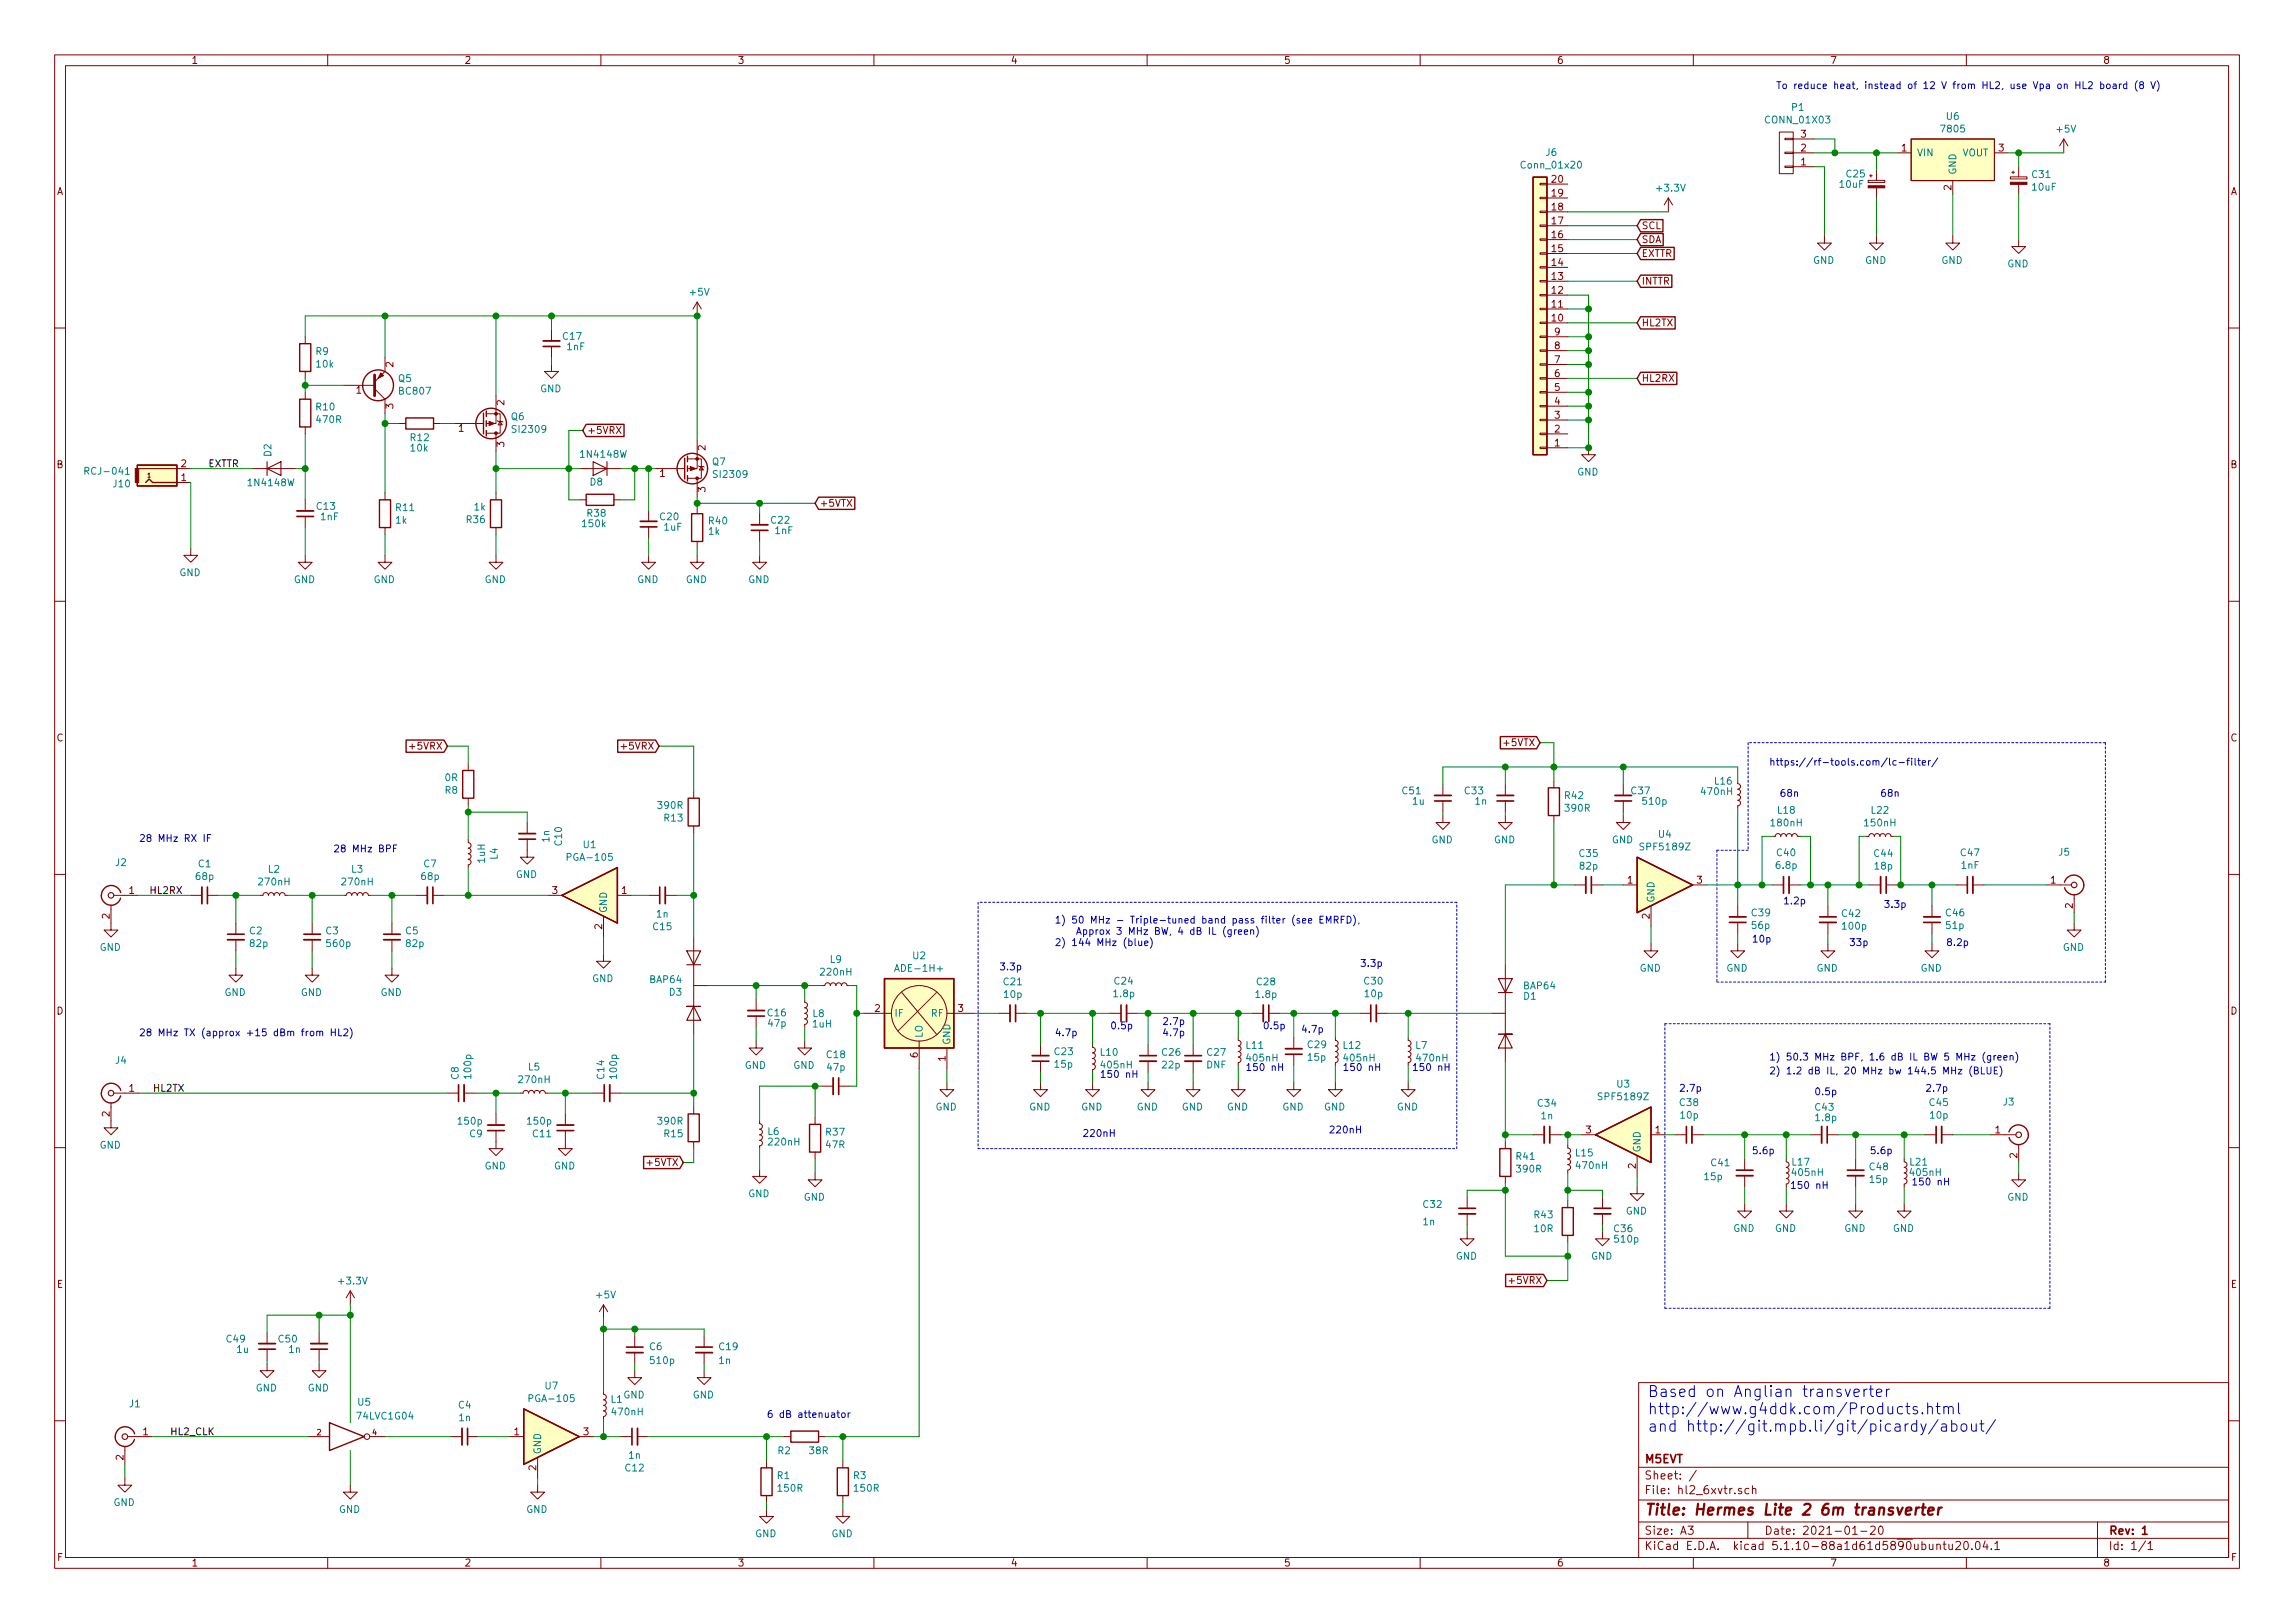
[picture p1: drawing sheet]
<svg xmlns="http://www.w3.org/2000/svg" width="420mm" height="297mm" viewBox="0 0 420 297" stroke-linecap="round" stroke-linejoin="round" font-family="sans-serif">
<defs><g id="words">
<g font-size="2.8" fill="#0000c2">
<text x="301.6" y="255.7">Based on Anglian transverter</text>
<text x="301.6" y="258.9">http://www.g4ddk.com/Products.html</text>
<text x="301.6" y="262">and http://git.mpb.li/git/picardy/about/</text>
</g>
<text font-size="2.8" fill="#840000" x="301" y="277.3">Title: Hermes Lite 2 6m transverter</text>
<g font-size="2.1" fill="#840000">
<text x="301" y="267.8">M5EVT</text>
<text x="301" y="273.5">File: hl2_6xvtr.sch</text>
<text x="301" y="270.8">Sheet: /</text>
<text x="301" y="280.9">Size: A3</text>
<text x="323" y="280.9">Date: 2021-01-20</text>
<text x="386" y="280.9">Rev: 1</text>
<text x="301" y="283.7">KiCad E.D.A. kicad 5.1.10-88a1d61d5890ubuntu20.04.1</text>
<text x="386" y="283.7">Id: 1/1</text>
</g>
<g font-size="1.8" fill="#840000">
<text x="35" y="11.7">1</text>
<text x="85" y="11.7">2</text>
<text x="135" y="11.7">3</text>
<text x="185" y="11.7">4</text>
<text x="235" y="11.7">5</text>
<text x="285" y="11.7">6</text>
<text x="335" y="11.7">7</text>
<text x="385" y="11.7">8</text>
<text x="329.7" y="27.7">2</text>
<text x="329.7" y="25.2">3</text>
<text x="348.1" y="27.7">1</text>
<text x="365.9" y="27.7">3</text>
<text x="10.4" y="35.7">A</text>
<text x="284.1" y="36">19</text>
<text x="284.1" y="33.4">20</text>
<text x="329.7" y="30.3">1</text>
<text x="357.3" y="34.8" transform="rotate(-90 357.3 34.8)">2</text>
<text x="408.4" y="35.7">A</text>
<text x="284.1" y="41.1">17</text>
<text x="284.1" y="38.5">18</text>
<text x="300.5" y="41.9">SCL</text>
<text x="284.1" y="46.1">15</text>
<text x="284.1" y="43.6">16</text>
<text x="300.5" y="47">EXTTR</text>
<text x="300.5" y="44.5">SDA</text>
<text x="284.1" y="53.8">12</text>
<text x="284.1" y="51.2">13</text>
<text x="284.1" y="48.7">14</text>
<text x="300.5" y="52.1">INTTR</text>
<text x="284.1" y="58.8">10</text>
<text x="284.1" y="56.3">11</text>
<text x="300.5" y="59.7">HL2TX</text>
<text x="284.6" y="63.9">8</text>
<text x="284.6" y="61.4">9</text>
<text x="72" y="67.2" transform="rotate(-90 72 67.2)">2</text>
<text x="284.6" y="71.5">5</text>
<text x="284.6" y="69">6</text>
<text x="284.6" y="66.5">7</text>
<text x="300.5" y="69.9">HL2RX</text>
<text x="65.2" y="72">1</text>
<text x="72" y="74.8" transform="rotate(-90 72 74.8)">3</text>
<text x="92.3" y="74.2" transform="rotate(-90 92.3 74.2)">2</text>
<text x="284.6" y="76.6">3</text>
<text x="284.6" y="74.1">4</text>
<text x="84" y="79">1</text>
<text x="92.3" y="81.8" transform="rotate(-90 92.3 81.8)">3</text>
<text x="107.5" y="79.4">+5VRX</text>
<text x="129.2" y="82.4" transform="rotate(-90 129.2 82.4)">2</text>
<text x="284.6" y="81.7">1</text>
<text x="284.6" y="79.2">2</text>
<text x="10.4" y="85.7">B</text>
<text x="33.2" y="88">1</text>
<text x="33.2" y="85.5">2</text>
<text x="120.8" y="87.3">1</text>
<text x="408.4" y="85.7">B</text>
<text x="129.2" y="90.1" transform="rotate(-90 129.2 90.1)">3</text>
<text x="150" y="92.7">+5VTX</text>
<text x="10.4" y="135.7">C</text>
<text x="75.5" y="137.2">+5VRX</text>
<text x="114.2" y="137.2">+5VRX</text>
<text x="275.7" y="136.6">+5VTX</text>
<text x="408.4" y="135.7">C</text>
<text x="298" y="161.7">1</text>
<text x="310.7" y="161.7">3</text>
<text x="375.4" y="161.7">1</text>
<text x="23.6" y="163.6">1</text>
<text x="101.1" y="163.6">3</text>
<text x="113.8" y="163.6">1</text>
<text x="379.5" y="166.3" transform="rotate(-90 379.5 166.3)">2</text>
<text x="20.1" y="168.2" transform="rotate(-90 20.1 168.2)">2</text>
<text x="110.2" y="170.1" transform="rotate(-90 110.2 170.1)">2</text>
<text x="302" y="168.2" transform="rotate(-90 302 168.2)">2</text>
<text x="10.4" y="185.7">D</text>
<text x="160.2" y="185.2">2</text>
<text x="175.4" y="185.2">3</text>
<text x="408.4" y="185.7">D</text>
<text x="168" y="193.6" transform="rotate(-90 168 193.6)">6</text>
<text x="173.1" y="194.2" transform="rotate(-90 173.1 194.2)">1</text>
<text x="23.6" y="199.8">1</text>
<text x="20.1" y="204.4" transform="rotate(-90 20.1 204.4)">2</text>
<text x="290.3" y="207.4">3</text>
<text x="303" y="207.4">1</text>
<text x="365.3" y="207.4">1</text>
<text x="118.8" y="213.4">+5VTX</text>
<text x="299.5" y="213.9" transform="rotate(-90 299.5 213.9)">2</text>
<text x="369.3" y="212" transform="rotate(-90 369.3 212)">2</text>
<text x="10.4" y="235.7">E</text>
<text x="276.8" y="235">+5VRX</text>
<text x="408.4" y="235.7">E</text>
<text x="26.2" y="262.7">1</text>
<text x="94.1" y="262.7">1</text>
<text x="106.8" y="262.7">3</text>
<text x="22.6" y="267.2" transform="rotate(-90 22.6 267.2)">2</text>
<text x="98.2" y="269.1" transform="rotate(-90 98.2 269.1)">2</text>
<text x="10.5" y="285.7">F</text>
<text x="35" y="286.7">1</text>
<text x="85" y="286.7">2</text>
<text x="135" y="286.7">3</text>
<text x="185" y="286.7">4</text>
<text x="235" y="286.7">5</text>
<text x="285" y="286.7">6</text>
<text x="335" y="286.7">7</text>
<text x="385" y="286.7">8</text>
<text x="408.5" y="285.7">F</text>
</g>
<g font-size="1.8" fill="#0000c2">
<text x="325.1" y="16.3">To reduce heat, instead of 12 V from HL2, use Vpa on HL2 board (8 V)</text>
<text x="323.8" y="140.1">https://rf-tools.com/lc-filter/</text>
<text x="325.8" y="145.8">68n</text>
<text x="344.2" y="145.8">68n</text>
<text x="25.4" y="154.1">28 MHz RX IF</text>
<text x="61" y="156">28 MHz BPF</text>
<text x="326.4" y="165.5">1.2p</text>
<text x="344.8" y="166.2">3.3p</text>
<text x="193" y="169">1) 50 MHz - Triple-tuned band pass filter (see EMRFD),</text>
<text x="193" y="173.1">2) 144 MHz (blue)</text>
<text x="195" y="171.1">Approx 3 MHz BW, 4 dB IL (green)</text>
<text x="320.7" y="172.5">10p</text>
<text x="338.5" y="173.1">33p</text>
<text x="356.2" y="173.1">8.2p</text>
<text x="182.9" y="177.6">3.3p</text>
<text x="248.9" y="176.9">3.3p</text>
<text x="25.4" y="189.6">28 MHz TX (approx +15 dBm from HL2)</text>
<text x="193" y="189.6">4.7p</text>
<text x="203.2" y="188.4">0.5p</text>
<text x="212.7" y="187.6">2.7p</text>
<text x="212.7" y="189.6">4.7p</text>
<text x="231.1" y="188.4">0.5p</text>
<text x="238.1" y="189">4.7p</text>
<text x="201.3" y="197.3">150 nH</text>
<text x="228" y="196">150 nH</text>
<text x="245.7" y="196">150 nH</text>
<text x="258.4" y="196">150 nH</text>
<text x="323.8" y="196.6">2) 1.2 dB IL, 20 MHz bw 144.5 MHz (BLUE)</text>
<text x="323.8" y="194.1">1) 50.3 MHz BPF, 1.6 dB IL BW 5 MHz (green)</text>
<text x="307.3" y="199.8">2.7p</text>
<text x="332.1" y="200.4">0.5p</text>
<text x="352.4" y="199.8">2.7p</text>
<text x="198.1" y="208.1">220nH</text>
<text x="243.2" y="207.4">220nH</text>
<text x="320.7" y="211.2">5.6p</text>
<text x="342.3" y="211.2">5.6p</text>
<text x="327.7" y="217.6">150 nH</text>
<text x="349.9" y="217">150 nH</text>
<text x="140.3" y="259.5">6 dB attenuator</text>
</g>
<g font-size="1.8" fill="#008484">
<text x="323.5" y="22.6">CONN_01X03</text>
<text x="328.1" y="20.3">P1</text>
<text x="356.4" y="21.9">U6</text>
<text x="283.1" y="28.5">J6</text>
<text x="350.9" y="28.6">VIN</text>
<text x="355.5" y="24.2">7805</text>
<text x="359.2" y="28.6">VOUT</text>
<text x="376.6" y="24.3">+5V</text>
<text x="278.8" y="30.8">Conn_01x20</text>
<text x="303.5" y="35.1">+3.3V</text>
<text x="336.9" y="34.4">10uF</text>
<text x="338.1" y="32.5">C25</text>
<text x="358.1" y="32" transform="rotate(-90 358.1 32)">GND</text>
<text x="372.1" y="32.6">C31</text>
<text x="372.1" y="34.9">10uF</text>
<text x="331.9" y="48.3">GND</text>
<text x="341.5" y="48.3">GND</text>
<text x="355.4" y="48.3">GND</text>
<text x="367.5" y="48.9">GND</text>
<text x="126.4" y="54.1">+5V</text>
<text x="57.9" y="65">R9</text>
<text x="103.1" y="62.2">C17</text>
<text x="103.8" y="64.1">1nF</text>
<text x="58" y="67.3">10k</text>
<text x="73" y="69.9">Q5</text>
<text x="98.9" y="71.8">GND</text>
<text x="57.9" y="75.1">R10</text>
<text x="58.1" y="77.4">470R</text>
<text x="73.2" y="72.2">BC807</text>
<text x="93.6" y="76.9">Q6</text>
<text x="49.7" y="83.5" transform="rotate(-90 49.7 83.5)">D2</text>
<text x="75.2" y="80.7">R12</text>
<text x="75.3" y="82.6">10k</text>
<text x="94.1" y="79.2">SI2309</text>
<text x="106.5" y="83.8">1N4148W</text>
<text x="16.1" y="86.9">RCJ-041</text>
<text x="20.8" y="89.2">J10</text>
<text x="45.6" y="89">1N4148W</text>
<text x="108.1" y="88.9">D8</text>
<text x="130.5" y="85.2">Q7</text>
<text x="130.9" y="87.5">SI2309</text>
<text x="288.7" y="87">GND</text>
<text x="58" y="93.3">C13</text>
<text x="58.8" y="95.2">1nF</text>
<text x="72.5" y="95.8">1k</text>
<text x="72.5" y="93.5">R11</text>
<text x="85.5" y="95.7">R36</text>
<text x="86.9" y="93.4">1k</text>
<text x="107.6" y="94.6">R38</text>
<text x="120.9" y="95.2">C20</text>
<text x="129.8" y="96">R40</text>
<text x="141.2" y="95.8">C22</text>
<text x="106.8" y="96.5">150k</text>
<text x="121.6" y="97.1">1uF</text>
<text x="129.8" y="97.9">1k</text>
<text x="141.9" y="97.8">1nF</text>
<text x="32.8" y="105.4">GND</text>
<text x="53.8" y="106.7">GND</text>
<text x="68.4" y="106.7">GND</text>
<text x="88.7" y="106.7">GND</text>
<text x="116.7" y="106.7">GND</text>
<text x="125.6" y="106.7">GND</text>
<text x="137" y="106.7">GND</text>
<text x="81.5" y="143">0R</text>
<text x="314" y="143.6">L16</text>
<text x="81.5" y="145.3">R8</text>
<text x="120.6" y="148">390R</text>
<text x="256.8" y="145.4">C51</text>
<text x="258.7" y="147.3">1u</text>
<text x="268.2" y="145.4">C33</text>
<text x="270.1" y="147.3">1n</text>
<text x="286.5" y="146.2">R42</text>
<text x="286.7" y="148.6">390R</text>
<text x="298.7" y="145.4">C37</text>
<text x="300.9" y="147.3">510p</text>
<text x="311.6" y="145.5">470nH</text>
<text x="325.5" y="148.9">L18</text>
<text x="342.6" y="148.9">L22</text>
<text x="100.6" y="154.1" transform="rotate(-90 100.6 154.1)">1n</text>
<text x="102.9" y="154.7" transform="rotate(-90 102.9 154.7)">C10</text>
<text x="106.8" y="155.2">U1</text>
<text x="121.7" y="150.4">R13</text>
<text x="262.1" y="154.3">GND</text>
<text x="273.5" y="154.3">GND</text>
<text x="295.1" y="154.3">GND</text>
<text x="300.6" y="155.6">SPF5189Z</text>
<text x="303.7" y="153.3">U4</text>
<text x="324.4" y="151.2">180nH</text>
<text x="341.5" y="151.2">150nH</text>
<text x="21.2" y="158.5">J2</text>
<text x="35.9" y="161">68p</text>
<text x="36.3" y="158.7">C1</text>
<text x="49.1" y="159.7">L2</text>
<text x="64.4" y="159.7">L3</text>
<text x="77.2" y="161">68p</text>
<text x="77.6" y="158.7">C7</text>
<text x="88.8" y="157.9" transform="rotate(-90 88.8 157.9)">1uH</text>
<text x="91.1" y="157.3" transform="rotate(-90 91.1 157.3)">L4</text>
<text x="94.4" y="160.7">GND</text>
<text x="104.3" y="157.5">PGA-105</text>
<text x="289.2" y="156.8">C35</text>
<text x="289.3" y="159.1">82p</text>
<text x="325.3" y="159">6.8p</text>
<text x="325.4" y="156.7">C40</text>
<text x="343.2" y="156.8">C44</text>
<text x="343.3" y="159.1">18p</text>
<text x="359" y="156.7">C47</text>
<text x="359.1" y="159">1nF</text>
<text x="376.9" y="156.6">J5</text>
<text x="47.5" y="162">270nH</text>
<text x="62.8" y="162">270nH</text>
<text x="111.1" y="167.2" transform="rotate(-90 111.1 167.2)">GND</text>
<text x="120.2" y="167.9">1n</text>
<text x="302.9" y="165.3" transform="rotate(-90 302.9 165.3)">GND</text>
<text x="320.8" y="167.7">C39</text>
<text x="337.3" y="167.8">C42</text>
<text x="356.3" y="167.7">C46</text>
<text x="45.7" y="171">C2</text>
<text x="45.8" y="173.3">82p</text>
<text x="59.7" y="171">C3</text>
<text x="59.9" y="173.3">560p</text>
<text x="74.3" y="171">C5</text>
<text x="74.4" y="173.3">82p</text>
<text x="119.6" y="170.2">C15</text>
<text x="320.8" y="170">56p</text>
<text x="337.4" y="170.1">100p</text>
<text x="356.4" y="170">51p</text>
<text x="18.2" y="174">GND</text>
<text x="108.4" y="179.7">GND</text>
<text x="119" y="179.9">BAP64</text>
<text x="150.4" y="178.5">220nH</text>
<text x="152" y="176.2">L9</text>
<text x="164.5" y="177.9">ADE-1H+</text>
<text x="167.2" y="175.6">U2</text>
<text x="300.2" y="177.8">GND</text>
<text x="316.1" y="177.8">GND</text>
<text x="332.6" y="177.8">GND</text>
<text x="351.6" y="177.8">GND</text>
<text x="377.6" y="174">GND</text>
<text x="41.1" y="182.3">GND</text>
<text x="55.1" y="182.3">GND</text>
<text x="69.7" y="182.3">GND</text>
<text x="122.6" y="182.2">D3</text>
<text x="183.8" y="180.3">C21</text>
<text x="183.9" y="182.6">10p</text>
<text x="204" y="182.5">1.8p</text>
<text x="204.1" y="180.2">C24</text>
<text x="230" y="182.6">1.8p</text>
<text x="230.1" y="180.3">C28</text>
<text x="249.8" y="180.2">C30</text>
<text x="249.9" y="182.5">10p</text>
<text x="279" y="183">D1</text>
<text x="279" y="181.1">BAP64</text>
<text x="140.6" y="186">C16</text>
<text x="140.7" y="187.9">47p</text>
<text x="148.8" y="188">1uH</text>
<text x="148.8" y="186.1">L8</text>
<text x="163.7" y="186.1">IF</text>
<text x="168.9" y="190" transform="rotate(-90 168.9 190)">LO</text>
<text x="170.5" y="186.1">RF</text>
<text x="174" y="191.3" transform="rotate(-90 174 191.3)">GND</text>
<text x="228.2" y="192">L11</text>
<text x="239.5" y="191.8">C29</text>
<text x="246" y="192">L12</text>
<text x="259.2" y="192">L7</text>
<text x="21.2" y="194.7">J4</text>
<text x="84" y="197.5" transform="rotate(-90 84 197.5)">C8</text>
<text x="86.3" y="197.3" transform="rotate(-90 86.3 197.3)">100p</text>
<text x="96.8" y="195.9">L5</text>
<text x="110.6" y="197.4" transform="rotate(-90 110.6 197.4)">C14</text>
<text x="113" y="197.3" transform="rotate(-90 113 197.3)">100p</text>
<text x="136.3" y="195.6">GND</text>
<text x="145.2" y="195.6">GND</text>
<text x="151.4" y="193.7">C18</text>
<text x="151.5" y="196">47p</text>
<text x="193.1" y="193.1">C23</text>
<text x="193.2" y="195.4">15p</text>
<text x="201.5" y="193.2">L10</text>
<text x="201.7" y="195.5">405nH</text>
<text x="212.8" y="193.2">C26</text>
<text x="212.9" y="195.5">22p</text>
<text x="220.9" y="195.5">DNF</text>
<text x="221.1" y="193.2">C27</text>
<text x="228.4" y="194.3">405nH</text>
<text x="239.5" y="194.1">15p</text>
<text x="246.2" y="194.3">405nH</text>
<text x="259.5" y="194.3">470nH</text>
<text x="95.1" y="198.2">270nH</text>
<text x="171.3" y="203.2">GND</text>
<text x="188.4" y="203.2">GND</text>
<text x="197.9" y="203.2">GND</text>
<text x="208.1" y="203.2">GND</text>
<text x="216.4" y="203.2">GND</text>
<text x="224.6" y="203.2">GND</text>
<text x="234.8" y="203.2">GND</text>
<text x="242.4" y="203.2">GND</text>
<text x="255.7" y="203.2">GND</text>
<text x="281.6" y="202.6">C34</text>
<text x="292.9" y="201.4">SPF5189Z</text>
<text x="296.1" y="199">U3</text>
<text x="307.6" y="202.4">C38</text>
<text x="332.4" y="203.3">C43</text>
<text x="353.3" y="202.4">C45</text>
<text x="366.8" y="202.3">J3</text>
<text x="84" y="205.8">150p</text>
<text x="86" y="208.1">C9</text>
<text x="96.7" y="205.8">150p</text>
<text x="97.6" y="208.1">C11</text>
<text x="120.6" y="205.8">390R</text>
<text x="121.7" y="208.1">R15</text>
<text x="140.6" y="207.7">L6</text>
<text x="140.9" y="209.6">220nH</text>
<text x="151.3" y="207.8">R37</text>
<text x="282.2" y="204.9">1n</text>
<text x="307.7" y="204.7">10p</text>
<text x="332.5" y="205.2">1.8p</text>
<text x="353.4" y="204.7">10p</text>
<text x="18.2" y="210.2">GND</text>
<text x="88.7" y="214">GND</text>
<text x="101.4" y="214">GND</text>
<text x="151.3" y="210.1">47R</text>
<text x="277.6" y="212.3">R41</text>
<text x="277.8" y="214.6">390R</text>
<text x="288.5" y="211.6">L15</text>
<text x="288.7" y="214">470nH</text>
<text x="300.4" y="211" transform="rotate(-90 300.4 211)">GND</text>
<text x="312.1" y="216">15p</text>
<text x="313.3" y="213.4">C41</text>
<text x="328.1" y="213.3">L17</text>
<text x="328.2" y="215.2">405nH</text>
<text x="342.3" y="214.2">C48</text>
<text x="349.7" y="213.3">L21</text>
<text x="349.8" y="215.2">405nH</text>
<text x="137" y="219.1">GND</text>
<text x="147.1" y="219.7">GND</text>
<text x="260.6" y="221.1">C32</text>
<text x="342.4" y="216.5">15p</text>
<text x="367.5" y="219.7">GND</text>
<text x="260.6" y="224.2">1n</text>
<text x="280.9" y="223">R43</text>
<text x="280.9" y="225.5">10R</text>
<text x="295.6" y="225.5">C36</text>
<text x="295.7" y="227.4">510p</text>
<text x="297.6" y="222.3">GND</text>
<text x="317.3" y="225.5">GND</text>
<text x="324.9" y="225.5">GND</text>
<text x="337.6" y="225.5">GND</text>
<text x="346.5" y="225.5">GND</text>
<text x="266.5" y="230.5">GND</text>
<text x="291.3" y="230.5">GND</text>
<text x="62.2" y="235.1">+3.3V</text>
<text x="109.3" y="237.6">+5V</text>
<text x="41.5" y="245.7">C49</text>
<text x="51.1" y="245.7">C50</text>
<text x="43.4" y="247.6">1u</text>
<text x="52.9" y="247.6">1n</text>
<text x="118.9" y="247.1">C6</text>
<text x="119.2" y="249.6">510p</text>
<text x="131.7" y="249.6">1n</text>
<text x="131.7" y="247.1">C19</text>
<text x="23.7" y="257.6">J1</text>
<text x="46.8" y="254.7">GND</text>
<text x="56.3" y="254.7">GND</text>
<text x="65.6" y="257.3">U5</text>
<text x="84" y="257.8">C4</text>
<text x="97.3" y="256.6">PGA-105</text>
<text x="99.8" y="254.3">U7</text>
<text x="111.9" y="256.7">L1</text>
<text x="114.1" y="255.9">GND</text>
<text x="126.8" y="255.9">GND</text>
<text x="65.6" y="259.8">74LVC1G04</text>
<text x="84.1" y="260.1">1n</text>
<text x="112.2" y="259">470nH</text>
<text x="99.1" y="266.2" transform="rotate(-90 99.1 266.2)">GND</text>
<text x="114.6" y="269.3">C12</text>
<text x="115.2" y="267">1n</text>
<text x="142.4" y="266.2">R2</text>
<text x="148.2" y="266.2">38R</text>
<text x="20.8" y="275.6">GND</text>
<text x="142.3" y="270.7">R1</text>
<text x="142.5" y="273">150R</text>
<text x="156.3" y="270.7">R3</text>
<text x="156.5" y="273">150R</text>
<text x="62.1" y="276.9">GND</text>
<text x="96.3" y="276.9">GND</text>
<text x="138.3" y="281.3">GND</text>
<text x="152.2" y="281.3">GND</text>
</g>
<g font-size="1.8">
<text x="38.1" y="85.5">EXTTR</text>
<text x="27.3" y="163.6">HL2RX</text>
<text x="27.9" y="199.8">HL2TX</text>
<text x="31.1" y="262.7">HL2_CLK</text>
</g>
<g font-size="1.4" fill="#840000">
<text x="58" y="262.7">2</text>
<text x="68.2" y="262.7">4</text>
</g>
<text font-size="1.1" fill="#840000" x="27" y="87.4">1</text>
</g></defs>
<g fill="none" stroke="#840000" stroke-width=".18">
<path d="M10 10h400v277h-400zM12 12h396v273.1h-396zM60 10v2M110 10v2M160 10v2M210 10v2M260 10v2M310 10v2M360 10v2M281.9 33.6h1.3v.2h-1.3zM281.9 36.1h1.3v.3h-1.3zM281.9 38.6h1.3v.3h-1.3z"/>
<path d="M283.2 38.8h3.8M283.2 36.2h3.8M283.2 33.7h3.8M305.4 36.2l-.7 1.3M305.4 36.2v2.6M305.4 36.2l.8 1.3M325.8 24.2h2.5v7.6h-2.5zM326.8 25.3h1.5v.3h-1.5zM326.8 27.8h1.5v.3h-1.5zM326.8 30.4h1.5v.2h-1.5zM328.3 30.5h3.8M328.3 28h3.8"/>
<path d="M328.3 25.4h3.8M342 33h3.1v.4h-3.1zM342.3 32.2h.5M342.5 31.9v.5M343.5 31.2v1.8M343.5 34.4v1.8M347.3 28h2.6M349.9 25.4h15.2v7.7h-15.2zM357.5 33.1v2.5M365.1 28h2.6M368 32.4h3.1v.4h-3.1zM368.3 31.5h.5"/>
<path d="M368.6 31.3v.5M369.6 30.5v1.9M369.6 33.7v1.9M377.8 25.4l-.7 1.3M377.8 25.4v2.6M377.8 25.4l.8 1.3M127.6 55.3v2.5M127.6 55.3l-.7 1.3M127.6 55.3l.8 1.3M281.9 41.2h1.3v.2h-1.3zM281.9 43.7h1.3v.3h-1.3zM281.9 46.3h1.3v.2h-1.3z"/>
<path d="M281.9 48.8h1.3v.3h-1.3zM281.9 51.3h1.3v.3h-1.3zM281.9 53.9h1.3v.2h-1.3zM281.9 56.4h1.3v.3h-1.3zM281.9 59h1.3v.2h-1.3zM283.2 59.1h3.8M283.2 56.6h3.8M283.2 54h3.8M283.2 51.5h3.8M283.2 48.9h3.8M283.2 46.4h3.8M283.2 43.9h3.8"/>
<path d="M283.2 41.3h3.8M334 43.2v1.3h-1.3l1.3 1.3 1.3-1.3h-1.3M343.5 43.2v1.3h-1.2l1.2 1.3 1.3-1.3h-1.3M357.5 43.2v1.3h-1.3l1.3 1.3 1.3-1.3h-1.3M369.6 43.9v1.2h-1.3l1.3 1.3 1.2-1.3h-1.2M10 60h2M55.9 61.6v1.3M55.9 68v1.3M55.9 71.8v1.3M55.9 78.1v1.3M62.9 70.5h5.7M68.6 71.2l1.9 1.9v2.5"/>
<path d="M70.5 65.4v2.6l-1.9 1.9M73 77.5h1.3M79.4 77.5h1.2M83.2 77.5h5.3M89 75.7h2.6v3.6h-2.6M90.8 72.4v5.1h-1.8M90.8 79.3v3.3M91.1 77l.1 .1h.7l.2 .2M91.6 77.1l.3 .7h-.7zM101 66.7v1.3h-1.3l1.3 1.3 1.2-1.3h-1.2M101 60.4v2M101 63.4v2"/>
<path d="M281.9 61.5h1.3v.3h-1.3zM281.9 64h1.3v.3h-1.3zM281.9 66.6h1.3v.2h-1.3zM281.9 69.1h1.3v.3h-1.3zM281.9 71.7h1.3v.2h-1.3zM281.9 74.2h1.3v.3h-1.3zM281.9 76.7h1.3v.3h-1.3zM281.9 79.3h1.3v.2h-1.3zM283.2 79.4h3.8M283.2 76.9h3.8M283.2 74.3h3.8M283.2 71.8h3.8"/>
<path d="M283.2 69.3h3.8M283.2 66.7h3.8M283.2 64.2h3.8M283.2 61.6h3.8M408 60h2M24.8 85.8h10.1M32.4 88.3h2.5M46.4 85.8h7.6M55.9 91.5v2M55.9 94.5v2.1M70.5 90.2v1.3M70.5 96.6v1.2"/>
<path d="M90.8 90.2v1.3M90.8 96.6v1.2M106 85.8h7.7M106 91.5h1.3M112.4 91.5h1.3M118.7 93.4v2M118.7 96.4v2.1M120 85.8h5.3M125.9 84h2.5v3.5h-2.5M127.6 80.7v5.1h-1.7M127.6 87.5v3.3M127.6 92.7v1.3"/>
<path d="M127.6 99.1v1.3M127.9 85.3l.1 .1h.8l.1 .1M128.4 85.4l.4 .6h-.8zM139.1 94v2M139.1 97.1v2M281.9 81.8h1.3v.3h-1.3zM283.2 82h3.8M290.8 82v1.2h-1.2l1.2 1.3 1.3-1.3h-1.3M10 110h2M34.9 100.4v1.2h-1.2l1.2 1.3 1.3-1.3h-1.3M55.9 101.6v1.3h-1.3l1.3 1.3 1.2-1.3h-1.2M70.5 101.6v1.3h-1.3l1.3 1.3 1.3-1.3h-1.3"/>
<path d="M90.8 101.6v1.3h-1.3l1.3 1.3 1.3-1.3h-1.3M118.7 101.6v1.3h-1.2l1.2 1.3 1.3-1.3h-1.3M127.6 101.6v1.3h-1.2l1.2 1.3 1.3-1.3h-1.3M139.1 101.6v1.3h-1.3l1.3 1.3 1.2-1.3h-1.2M408 110h2M85.7 139.7v1.3M85.7 153.7v.5l.4 .1 .1 .3-.1 .5-.4 .1 .4 .2 .1 .2-.1 .5-.4 .1 .4 .2 .1 .3-.1 .4-.4 .2 .4 .1 .1 .3-.1 .4-.4 .2v.5M85.7 146.1v1.3M96.5 153.6v3.3h-1.3l1.3 1.3 1.3-1.3h-1.3M96.5 150.5v2.1M127 144.8v1.3M127 151.2v1.2"/>
<path d="M264.2 149.3v1.2h-1.3l1.3 1.3 1.2-1.3h-1.2M264.2 143.5v2.1M264.2 146.6v2M275.6 149.3v1.2h-1.3l1.3 1.3 1.3-1.3h-1.3M275.6 143.5v2.1M275.6 146.6v2M284.5 142.9v1.3M284.5 149.3v1.2M297.2 149.3v1.2h-1.3l1.3 1.3 1.2-1.3h-1.2M297.2 143.5v2.1M297.2 146.6v2M318.1 142.9v.5l.4 .1 .1 .3-.1 .5-.4 .1 .4 .2 .1 .2-.1 .5-.4 .2 .4 .1 .1 .3-.1 .4-.4 .2 .4 .1 .1 .3-.1 .4-.4 .2v.5"/>
<path d="M324.5 153.1h.5l.1-.4 .3-.1 .4 .1 .2 .4 .1-.4 .3-.1 .4 .1 .2 .4 .2-.4 .2-.1 .5 .1 .1 .4 .2-.4 .2-.1 .5 .1 .2 .4h.5M341.6 153.1h.5l.2-.4 .2-.1 .5 .1 .2 .4 .1-.4 .3-.1 .4 .1 .2 .4 .1-.4 .3-.1 .4 .1 .2 .4 .1-.4 .3-.1 .4 .1 .2 .4h.5M10 160h2M20.3 165.6v4.6h-1.3l1.3 1.3 1.3-1.3h-1.3M20.8 163.9h4.6M34.9 163.9h2.1M38 163.9h2M43.2 177.2v1.3h-1.3l1.3 1.2 1.2-1.2h-1.2M43.2 168.9v2.1M43.2 172v2M47.6 163.9h.5l.2-.4 .2-.1 .5 .1 .1 .4 .2-.4 .3-.1 .4 .1 .2 .4 .1-.4 .3-.1 .4 .1 .2 .4 .1-.4 .3-.1 .4 .1 .2 .4h.5M57.1 177.2v1.3h-1.2l1.2 1.2 1.3-1.2h-1.3"/>
<path d="M57.1 168.9v2.1M57.1 172v2M62.9 163.9h.5l.1-.4 .3-.1 .4 .1 .2 .4 .1-.4 .3-.1 .4 .1 .2 .4 .1-.4 .3-.1 .4 .1 .2 .4 .1-.4 .3-.1 .5 .1 .1 .4h.5M71.8 177.2v1.3h-1.3l1.3 1.2 1.2-1.2h-1.2M71.8 168.9v2.1M71.8 172v2M76.2 163.9h2M79.2 163.9h2.1M100.3 163.9h2.6M110.5 174.7v1.2h-1.3l1.3 1.3 1.3-1.3h-1.3M110.5 167.7v3.8M113 163.9h2.6"/>
<path d="M118.7 163.9h2.1M121.8 163.9h2M127 171.5v12.7h-1.3h2.6M275.6 176.6v12.7h1.3h-2.6M288.3 162h2M291.3 162h2.1M297.2 162h2.5M302.3 172.8v1.2h-1.3l1.3 1.3 1.2-1.3h-1.2M302.3 165.8v3.8M309.9 162h2.5M318.1 172.8v1.2h-1.2l1.2 1.3 1.3-1.3h-1.3M318.1 165.8v2"/>
<path d="M318.1 168.8v2.1M324.5 162h2M327.5 162h2.1M334.6 172.8v1.2h-1.2l1.2 1.3 1.3-1.3h-1.3M334.6 165.8v2M334.6 168.8v2.1M342.3 162h2M345.3 162h2M353.7 172.8v1.2h-1.3l1.3 1.3 1.3-1.3h-1.3M353.7 165.8v2M353.7 168.8v2.1M358.1 162h2.1"/>
<path d="M361.2 162h2M374.6 162h4.6M379.7 168.9v1.3h-1.2l1.2 1.3 1.3-1.3h-1.3M379.7 163.7v3.3M408 160h2M127 184.2v5.1M127 180.4h2.5M138.4 190.5v1.3h-1.2l1.2 1.3 1.3-1.3h-1.3M138.4 182.9v2M138.4 186v2M147.3 190.5v1.3h-1.3l1.3 1.3 1.3-1.3h-1.3M147.3 182.9v.5l.4 .2 .1 .2-.1 .5-.4 .1 .4 .2 .1 .2-.1 .5-.4 .2 .4 .1 .1 .3-.1 .4-.4 .2 .4 .1 .1 .3-.1 .4-.4 .2v.5"/>
<path d="M150.5 180.4h.5l.1-.4 .3-.1 .4 .1 .2 .4 .1-.4 .3-.1 .5 .1 .1 .4 .2-.4 .2-.1 .5 .1 .2 .4 .1-.4 .3-.1 .4 .1 .2 .4h.5M150.5 198.8h2M153.5 198.8h2.1M158.1 185.5h5.1M165.1 181.6l6.3 7.7M168.3 190.5v5.1M171.4 181.6l-6.9 7M173.4 198.2v1.2h-1.3l1.3 1.3 1.2-1.3h-1.2M173.4 191.8v3.8M173.4 185.5h5M182.9 185.5h2M185.9 185.5h2.1"/>
<path d="M190.5 198.2v1.2h-1.3l1.3 1.3 1.3-1.3h-1.3M190.5 191.2v2M190.5 194.2v2.1M200 198.2v1.2h-1.2l1.2 1.3 1.3-1.3h-1.3M200 191.2v.5l.4 .1 .1 .3-.1 .4-.4 .2 .4 .1 .1 .3-.1 .4-.4 .2 .4 .1 .1 .3-.1 .4-.4 .2 .4 .2 .1 .2-.1 .5-.4 .1v.6M203.2 185.5h2M206.2 185.5h2.1M210.2 198.2v1.2h-1.3l1.3 1.3 1.3-1.3h-1.3M210.2 191.2v2M210.2 194.2v2.1M218.4 198.2v1.2h-1.2l1.2 1.3 1.3-1.3h-1.3M218.4 191.2v2"/>
<path d="M218.4 194.2v2.1M226.7 189.9v.5l.3 .1 .2 .3-.1 .4-.4 .2 .3 .2 .2 .2-.1 .5-.4 .1 .3 .2 .2 .2-.1 .5-.4 .2 .3 .1 .2 .3-.1 .4-.4 .2v.5M226.7 198.2v1.2h-1.3l1.3 1.3 1.3-1.3h-1.3M229.2 185.5h2.1M232.3 185.5h2M236.9 198.2v1.2h-1.3l1.3 1.3 1.2-1.3h-1.2M236.9 189.9v2M236.9 192.9v2.1M244.5 198.2v1.2h-1.3l1.3 1.3 1.2-1.3h-1.2M244.5 189.9v.5l.3 .1 .2 .3-.1 .4-.4 .2 .3 .2 .2 .2-.1 .5-.4 .1 .3 .2 .2 .2-.1 .5-.4 .2 .3 .1 .2 .3-.1 .4-.4 .2v.5M248.9 185.5h2.1M252 185.5h2"/>
<path d="M257.8 198.2v1.2h-1.3l1.3 1.3 1.3-1.3h-1.3M257.8 189.9v.5l.3 .1 .2 .3-.1 .4-.4 .2 .3 .2 .2 .2-.1 .5-.4 .1 .3 .2 .2 .2-.1 .5-.4 .2 .3 .1 .2 .3-.1 .4-.4 .2v.5M273 185.5h2.6M275.6 189.3v5M10 210h2M20.3 201.8v4.6h-1.3l1.3 1.3 1.3-1.3h-1.3M20.8 200.1h4.6M81.9 200.1h2M85 200.1h2M90.8 206.9v3.3h-1.3l1.3 1.3 1.3-1.3h-1.3M90.8 203.9v2M95.2 200.1h.6l.1-.4 .3-.1 .4 .1 .2 .4 .1-.4 .3-.1 .4 .1 .2 .4 .1-.4 .3-.1 .4 .1 .2 .4 .1-.4 .3-.1 .4 .1 .2 .4h.5"/>
<path d="M103.5 206.9v3.3h-1.3l1.3 1.3 1.3-1.3h-1.3M103.5 203.9v2M108.6 200.1h2M111.6 200.1h2.1M127 202.6v1.3M127 209v1.2M139.1 214v1.3h-1.3l1.3 1.3 1.2-1.3h-1.2M139.1 205.1v.5l.3 .2 .2 .3-.2 .4-.3 .2 .3 .1 .2 .3-.2 .4-.3 .2 .3 .1 .2 .3-.2 .4-.3 .2 .3 .1 .2 .3-.2 .4-.3 .2v.5M149.2 214.7v1.2h-1.2l1.2 1.3 1.3-1.3h-1.3M149.2 204.5v1.3M149.2 210.9v1.2M268.6 219.1v2"/>
<path d="M275.6 209v1.2M275.6 215.3v1.3M280.7 207.7h2M283.7 207.7h2M287 209.6v.5l.4 .1 .1 .3-.1 .4-.4 .2 .4 .1 .1 .3-.1 .4-.4 .2 .4 .2 .1 .2-.1 .5-.4 .1 .4 .2 .1 .2-.1 .5-.4 .2v.5M287 219.7v1.3M289.6 207.7h2.5M293.4 219.1v2M299.7 217.2v1.3h-1.3l1.3 1.2 1.3-1.2h-1.3M299.7 211.5v3.8M302.3 207.7h2.5M306.7 207.7h2"/>
<path d="M309.8 207.7h2M319.4 212.1v2.1M319.4 215.2v2M327 212.1v.5l.4 .2 .1 .2-.1 .5-.4 .2 .4 .1 .1 .3-.1 .4-.4 .2 .4 .1 .1 .3-.1 .4-.4 .2 .4 .1 .1 .3-.1 .4-.4 .2v.5M331.5 207.7h2M334.5 207.7h2M339.7 212.1v2.1M339.7 215.2v2M348.6 212.1v.5l.3 .2 .2 .2-.1 .5-.4 .2 .3 .1 .2 .3-.1 .4-.4 .2 .3 .1 .2 .3-.1 .4-.4 .2 .3 .1 .2 .3-.1 .4-.4 .2v.5M352.4 207.7h2.1M355.5 207.7h2M364.5 207.7h4.6"/>
<path d="M369.6 214.7v1.2h-1.3l1.3 1.3 1.2-1.3h-1.2M369.6 209.5v3.3M408 210h2M64.1 236.3l-.7 1.2M64.1 236.3v2.5M64.1 236.3l.8 1.2M110.5 238.8v2.5M110.5 238.8l-.8 1.3M110.5 238.8l.8 1.3M268.6 225.5v1.2h-1.3l1.3 1.3 1.3-1.3h-1.3M268.6 222.2v2M287 226.1v1.3"/>
<path d="M293.4 225.5v1.2h-1.3l1.3 1.3 1.2-1.3h-1.2M293.4 222.2v2M319.4 220.4v1.3h-1.3l1.3 1.2 1.3-1.2h-1.3M327 220.4v1.3h-1.2l1.2 1.2 1.3-1.2h-1.3M339.7 220.4v1.3h-1.2l1.2 1.2 1.3-1.2h-1.3M348.6 220.4v1.3h-1.3l1.3 1.2 1.3-1.2h-1.3M48.9 249.6v1.3h-1.3l1.3 1.2 1.3-1.2h-1.3M48.9 243.9v2M48.9 246.9v2.1M58.4 249.6v1.3h-1.3l1.3 1.2 1.3-1.2h-1.3M58.4 243.9v2M58.4 246.9v2.1"/>
<path d="M110.5 254.7v.5l.3 .1 .2 .3-.1 .4-.4 .2 .3 .1 .2 .3-.1 .4-.4 .2 .3 .1 .2 .3-.1 .4-.4 .2 .3 .2 .2 .2-.1 .5-.4 .1v.6M116.2 250.9v1.2h-1.3l1.3 1.3 1.3-1.3h-1.3M116.2 244.5v2M116.2 247.6v2M128.9 250.9v1.2h-1.3l1.3 1.3 1.3-1.3h-1.3M128.9 244.5v2M128.9 247.6v2M300 253h108v32.1h-108zM10 260h2M22.9 270.5v1.3h-1.3l1.3 1.3 1.2-1.3h-1.2M22.9 264.7v3.3M23.4 262.9h4.5"/>
<path d="M56.5 262.9h3.8M64.1 271.8v1.3h-1.2l1.2 1.3 1.3-1.3h-1.3M67.7 262.9h2.8M82.5 262.9h2.1M85.6 262.9h2M93.3 262.9h2.6M98.4 271.8v1.3h-1.2l1.2 1.3 1.3-1.3h-1.3M98.4 266.7v3.8M106 262.9h2.6M113.7 262.9h2M116.7 262.9h2M140.3 276.3v1.2h-1.2l1.2 1.3 1.3-1.3h-1.3"/>
<path d="M140.3 267.4v1.2M140.3 273.7v1.3M143.5 262.9h1.3M149.9 262.9h1.2M154.3 276.3v1.2h-1.3l1.3 1.3 1.3-1.3h-1.3M154.3 267.4v1.2M154.3 273.7v1.3M300 278.5h108M300 274.5h108M300 268.5h108M309 279.3h1l-.5 .6 .4 .1v.7l-.2 .1-.7-.1M310.5 269.1l-1.2 2"/>
<path d="M318.8 272.5l-.3-.1-.2 .2v.2l.5 .2v.3h-.5M320 278.5v3M320.2 272.5l-.4-.1-.3 .3v.6l.3 .1 .4-.1M320.8 272.5l.2-.1 .4 .1 .1 .9M320.8 271.9v1.5M342.5 279.5l.2-.2h.3l.3 .2v.2v.2l-.9 .9h.9M344.1 279.4l.1-.1a.8 .8 0 0 1 .6 .8 .8 .8 0 0 1-.6 .7 1 1 0 0 1-.1-1.4zM384 278.5v6.6M408 260h2M60 285.1v1.9M110 285.1v1.9M160 285.1v1.9"/>
<path d="M210 285.1v1.9M260 285.1v1.9M300 281.5h108M310 285.1v1.9M339.2 280.8h.8M340.7 280.2h1.1M354.6 282.7l.2-.1 .3 .1 .1 .9M354.6 282.6v1M355.7 282.6h.6M355.9 282.1v1.3l.4 .2M356.8 282.6l.1 .9 .3 .1 .2-.1M357.4 282.6v1"/>
<path d="M358.1 282.3l.5-.2 .3 .4-.9 1.1h.9M359.6 282.3l.3-.2a.86 .86 0 0 1 .1 1.5l-.4-.3-.1-.6zM360 285.1v1.9M361 283.5v.1M361.8 282.3l.3-.2a.94 .94 0 0 1 0 1.5 .82 .82 0 0 1-.3-1.3zM363.4 282l-.3 1.1h.9M363.8 282.6v1M364.6 283.5v.1M365.2 282.5l.4-.4v1.5M365.2 283.6h.9M392.8 282l-1.3 2M393.2 282.5l.5-.4v1.5"/>
<path d="M393.2 283.6h.9"/>
<circle cx="168.3" cy="185.5" r="5.1"/>
<circle cx="67.2" cy="262.9" r=".51"/>
</g>
<g fill="none" stroke="#840000" stroke-width=".3">
<path d="M99.4 63.4h3.1M54.4 94.5h3M117.2 96.4h3.1M137.5 97.1h3.1M95 153.6h3M262.6 146.6h3.1M274.1 146.6h3M295.7 146.6h3M38 162.3v3.1M41.7 171h3M55.6 171h3.1M70.2 171h3.1"/>
<path d="M79.2 162.3v3.1M120.8 162.3v3.1M291.3 160.4v3.1M316.6 168.8h3.1M326.5 160.4v3.1M333.1 167.8h3.1M345.3 160.4v3.1M352.2 168.8h3M360.2 160.4v3.1M83.9 198.5v3.1M110.6 198.5v3.1M136.9 186h3.1"/>
<path d="M153.5 197.3v3M185.9 183.9v3.1M189 194.2h3M205.2 183.9v3.1M208.7 193.2h3M216.9 193.2h3.1M232.3 183.9v3.1M235.3 192.9h3.1M251 183.9v3.1M89.3 206.9h3M102 206.9h3M283.7 206.2v3"/>
<path d="M308.7 206.2v3M317.9 214.2h3M334.5 206.2v3M338.2 214.2h3M354.5 206.2v3M267.1 221.1h3M291.8 221.1h3.1M47.4 246.9h3M56.9 246.9h3M114.7 246.5h3M127.4 246.5h3M85.6 261.4v3.1"/>
<path d="M115.7 261.4v3.1M392.2 279.7l.5-.4v1.5M392.2 280.8h.9"/>
</g>
<path d="M347.4 275.9l.3 1.3 .6-1.3M348.9 276.6l1-.2v-.4l-.6-.1-.3 .3-.1 .9 .2 .1 .6-.1M350.8 275.9l-.2 1.3M351.4 275.9a.54 .54 0 0 0-.6 .4M351.8 275.9h.8M352.1 275.2l-.2 1.7 .1 .2 .4 .1M353 276.6l1-.2v-.4l-.6-.1-.3 .3v.9l.1 .1 .6-.1M354.9 275.9l-.1 1.3M355.5 275.9a.54 .54 0 0 0-.6 .4" fill="none" stroke="#840000" stroke-width=".41"/>
<g fill="none" stroke="#840000" stroke-width=".25">
<path d="M280.7 32.4h2.5v50.8h-2.5zM300.4 45.3h6.1v2.2h-6.1l-.7-1.1zM300.4 40.2h4v2.2h-4l-.7-1.1zM300.4 42.7h4.1v2.3h-4.1l-.7-1.1zM300.4 50.4h5.7v2.2h-5.7l-.7-1.1zM300.4 58h6.3v2.2h-6.3l-.7-1.1zM54.9 62.9h2v5.1h-2zM54.9 73.1h2v5h-2zM74.3 76.5h5.1v2h-5.1zM88.5 75.6v3.8M89 75.2v1M89 77v1"/>
<path d="M89 78.8v1M107.3 77.7h6.9v2.2h-6.9l-.6-1.1zM300.4 68.1h6.6v2.3h-6.6l-.7-1.1zM25.1 85.1h7.3v3.8h-7.3zM26.7 88.3l.6-.6 .6 .6h4.5M69.5 91.5h2v5.1h-2zM89.8 91.5h2v5.1h-2zM107.3 90.5h5.1v2h-5.1zM125.3 83.9v3.8M125.9 83.5v1M125.9 85.3v1M125.9 87v1"/>
<path d="M126.6 94h2.1v5.1h-2.1zM149.9 91h6.6v2.2h-6.6l-.7-1.1zM74.3 135.4h7l.6 1.2-.6 1.1h-7zM113.1 135.4h6.9l.6 1.2-.6 1.1h-6.9zM274.7 134.8h6.6l.6 1.1-.6 1.1h-6.6zM84.7 141h2v5.1h-2zM126 146.1h2v5.1h-2zM283.5 144.2h2v5.1h-2zM299.7 156.9l10.2 5.1-10.2 5zM18.5 163.9a1.8 1.8 0 0 0 1.6 1.8 1.8 1.8 0 0 0 2-1.3M22.1 163.4a1.8 1.8 0 0 0-2-1.3 1.8 1.8 0 0 0-1.5 1.8M102.9 163.9l10.1-5.1v10.1z"/>
<path d="M161.9 179.1h12.7v12.7h-12.7zM378 161.5a1.8 1.8 0 0 1 1.9-1.3 1.8 1.8 0 0 1 1.6 1.8M381.5 162a1.8 1.8 0 0 1-1.5 1.8 1.8 1.8 0 0 1-2-1.3M22.1 199.6a1.8 1.8 0 0 0-2-1.3 1.8 1.8 0 0 0-1.5 1.8M18.5 200.1a1.8 1.8 0 0 0 1.6 1.7 1.8 1.8 0 0 0 2-1.2M117.8 211.6h6.7l.6 1.2-.6 1.1h-6.7zM126 203.9h2v5.1h-2zM148.2 205.8h2v5.1h-2zM274.6 210.2h2v5.1h-2zM292.1 207.7l10.2-5.1v10.2zM367.8 207.2a1.8 1.8 0 0 1 2-1.3 1.8 1.8 0 0 1 1.5 1.8M371.3 207.7a1.8 1.8 0 0 1-1.5 1.8 1.8 1.8 0 0 1-2-1.3"/>
<path d="M275.6 233.2h7l.6 1.2-.6 1.1h-7zM286 221h2v5.1h-2zM95.9 257.8l10.1 5.1-10.1 5.1zM24.6 262.4a1.8 1.8 0 0 0-2.7-1 1.8 1.8 0 0 0-.1 2.9 1.8 1.8 0 0 0 2.8-.9M60.3 260.4l6.4 2.5-6.4 2.6zM139.3 268.6h2.1v5.1h-2.1zM144.8 261.9h5.1v2h-5.1zM153.3 268.6h2v5.1h-2z"/>
<circle cx="69.2" cy="70.5" r="2.82"/>
<circle cx="89.9" cy="77.5" r="2.79"/>
<circle cx="126.7" cy="85.8" r="2.79"/>
</g>
<g fill="none" stroke="#840000" stroke-width=".33">
<path d="M99.4 62.4h3.1M54.4 93.5h3M117.2 95.4h3.1M137.5 96h3.1M95 152.6h3M262.6 145.6h3.1M274.1 145.6h3M295.7 145.6h3M37 162.3v3.1M41.7 172h3M55.6 172h3.1M70.2 172h3.1"/>
<path d="M78.2 162.3v3.1M121.8 162.3v3.1M290.3 160.4v3.1M316.6 167.8h3.1M327.5 160.4v3.1M333.1 168.8h3.1M344.3 160.4v3.1M352.2 167.8h3M361.2 160.4v3.1M85 198.5v3.1M111.6 198.5v3.1M136.9 184.9h3.1"/>
<path d="M152.5 197.3v3M184.9 183.9v3.1M189 193.2h3M206.2 183.9v3.1M208.7 194.2h3M216.9 194.2h3.1M231.3 183.9v3.1M235.3 191.9h3.1M252 183.9v3.1M89.3 205.9h3M102 205.9h3M282.7 206.2v3"/>
<path d="M309.8 206.2v3M317.9 215.2h3M333.5 206.2v3M338.2 215.2h3M355.5 206.2v3M267.1 222.2h3M291.8 222.2h3.1M47.4 245.9h3M56.9 245.9h3M114.7 247.6h3M127.4 247.6h3M84.6 261.4v3.1"/>
<path d="M116.7 261.4v3.1"/>
</g>
<g fill="#840000" stroke="#840000" stroke-width=".18">
<path d="M126.4 85.4l1 .4-1 .3z"/>
<path d="M69.7 68.2l.5 .5-1 .6z"/>
<path d="M89.5 77.1l1.1 .4-1.1 .4z"/>
<path d="M24.8 85.8h.6v2.5h-.6z"/>
<path d="M342 34h3.1v.4h-3.1z"/>
<path d="M368 33.4h3.1v.3h-3.1z"/>
<circle cx="127.6" cy="84" r=".25"/>
<circle cx="127.6" cy="87.5" r=".25"/>
<circle cx="90.8" cy="75.7" r=".25"/>
<circle cx="90.8" cy="79.3" r=".25"/>
</g>
<g fill="none" stroke="#840000" stroke-width=".2">
<path d="M48.9 85.8l2.5-1.3v2.5zM48.9 84.5v2.5M108.6 84.5l2.5 1.3-2.5 1.2zM111.1 84.5v2.5M125.7 174h2.6l-1.3 2.6zM125.7 176.6h2.6M274.3 179.1h2.6l-1.3 2.5zM125.7 184.2h2.6M127 184.2l1.3 2.5h-2.6zM274.3 189.3h2.6M274.3 181.6h2.6M275.6 189.3l1.3 2.5h-2.6z"/>
<circle cx="20.3" cy="163.9" r=".51"/>
<circle cx="379.7" cy="162" r=".51"/>
<circle cx="20.3" cy="200.1" r=".51"/>
<circle cx="369.6" cy="207.7" r=".51"/>
<circle cx="22.9" cy="262.9" r=".51"/>
</g>
<path d="M68.6 68.6v3.8" fill="none" stroke="#840000" stroke-width=".51"/>
<g fill="#ffffc2" stroke="#ffffc2" stroke-width=".18">
<path d="M25.1 85.1h7.3v3.8h-7.3z"/>
<path d="M102.9 163.9l10.1-5.1v10.1z"/>
<path d="M161.9 179.1h12.7v12.7h-12.7z"/>
<path d="M299.7 156.9l10.2 5.1-10.2 5z"/>
<path d="M292.1 207.7l10.2-5.1v10.2z"/>
<path d="M95.9 257.8l10.1 5.1-10.1 5.1z"/>
<path d="M349.9 25.4h15.2v7.7h-15.2z"/>
<path d="M280.7 32.4h2.5v50.8h-2.5z"/>
</g>
<path d="M288.9 29.6l.2-.1a.69 .69 0 0 1 .4 .6 .69 .69 0 0 1-.4 .7l-.3-.3v-.2zM15.5 86.2l.7-.1 .1-.1-.1-.3-.7-.2v1.3M23 85.9l.3-.4v1.3M23 86.8h.7M112 156.2h-.5l-.1 .6 .5-.1 .2 .2v.3l-.2 .3-.5-.2M163.8 177.8l.4-1.3 .4 1.3M171.6 177.3h1M105.1 255.3h-.6l-.1 .6 .5-.2 .2 .3v.3l-.2 .2-.5-.1" fill="none" stroke="#008484" stroke-width=".18"/>
<g fill="none" stroke="#0000c2" stroke-width=".18" stroke-dasharray=".4 .4">
<path d="M320 135.9v19.7M385.4 135.9h-65.4M314.3 155.6v24.1M320 155.6h-5.7M179.1 165.1v45.1M266.7 165.1h-87.6M314.3 179.7h71.1M385.4 179.7v-43.8M304.8 187.4v52M375.3 187.4h-70.5M179.1 210.2h87.6M266.7 210.2v-45.1"/>
<path d="M304.8 239.4h70.5M375.3 239.4v-52"/>
</g>
<g fill="none" stroke="#008400" stroke-width=".18">
<path d="M287 38.8h18.4M332.1 25.4h3.8v2.6M332.1 30.5h1.9v12.7M332.1 28h15.2M343.5 28v3.2M343.5 36.2v7M357.5 35.6v7.6M367.7 28h10.1M369.6 28v2.5M369.6 35.6v8.3M70.5 57.8v7.6M90.8 57.8v14.6"/>
<path d="M101 57.8v2.6M287 54h3.8v28h-3.8M287 56.6h3.8M287 46.4h12.7M287 51.5h12.7M287 59.1h12.7M287 41.3h12.7M287 43.9h12.7M55.9 61.6v-3.8h71.7v22.9M55.9 69.3v2.5M55.9 79.4v12.1M55.9 70.5h7"/>
<path d="M70.5 77.5h2.5M70.5 75.6v14.6M80.6 77.5h2.6M101 65.4v1.3M106.7 78.8h-2.6v12.7h1.9M287 64.2h3.8M287 61.6h3.8M287 69.3h12.7M287 76.9h3.8M287 74.3h3.8M287 71.8h3.8M287 66.7h3.8"/>
<path d="M34.9 85.8h11.5M34.9 88.3v12.1M54 85.8h1.9M55.9 96.6v5M70.5 97.8v3.8M90.8 85.8h15.2M90.8 82.6v7.6M90.8 97.8v3.8M113.7 85.8h6.3M116.2 85.8v5.7h-2.5M118.7 85.8v7.6M118.7 98.5v3.1"/>
<path d="M127.6 92.1h21.6M127.6 90.8v1.9M139.1 92.1v1.9M139.1 99.1v2.5M127.6 100.4v1.2M81.9 136.6h3.8v3.1M120.6 136.6h6.4v8.2M281.9 135.9h2.6v7M85.7 147.4v6.3M85.7 158.8v5.1M85.7 148.6h10.8v1.9M127 152.4v19.1"/>
<path d="M264.2 148.6v.7M275.6 140.4v3.1M275.6 148.6v.7M284.5 150.5v11.5M297.2 140.4v3.1M297.2 148.6v.7M318.1 142.9v-2.5h-53.9v3.1M318.1 148v17.8M324.5 153.1h-1.9v8.9M329.6 153.1h1.9v8.9M341.6 153.1h-1.2v8.9M346.7 153.1h1.3v8.9"/>
<path d="M25.4 163.9h9.5M40 163.9h7.6M43.2 163.9v5M43.2 174v3.2M52.7 163.9h10.2M57.1 163.9v5M57.1 174v3.2M67.9 163.9h8.3M71.8 163.9v5M71.8 174v3.2M81.3 163.9h19M110.5 171.5v3.2"/>
<path d="M115.6 163.9h3.1M123.8 163.9h3.2M288.3 162h-12.7v14.6M293.4 162h3.8M302.3 169.6v3.2M312.4 162h12.1M318.1 170.9v1.9M329.6 162h12.7M334.6 162v3.8M334.6 170.9v1.9M347.3 162h10.8M353.7 162v3.8"/>
<path d="M353.7 170.9v1.9M363.2 162h11.4M379.7 167v1.9M127 189.3v13.3M129.5 180.4h21M138.4 180.4v2.5M138.4 188v2.5M147.3 180.4v2.5M147.3 188v2.5M149.2 198.8v5.7M150.5 198.8h-11.4v6.3M155.6 180.4h1.2v18.4h-1.2"/>
<path d="M156.8 185.5h1.3M168.3 195.6v67.3h-17.2M173.4 195.6v2.6M178.4 185.5h4.5M188 185.5h15.2M190.5 185.5v5.7M190.5 196.3v1.9M200 185.5v5.7M200 196.3v1.9M208.3 185.5h20.9M210.2 185.5v5.7M210.2 196.3v1.9"/>
<path d="M218.4 185.5v5.7M218.4 196.3v1.9M226.7 185.5v4.4M226.7 195v3.2M234.3 185.5h14.6M236.9 185.5v4.4M236.9 195v3.2M244.5 185.5v4.4M244.5 195v3.2M254 185.5h19M257.8 185.5v4.4M257.8 195v3.2"/>
<path d="M275.6 194.3v14.7M25.4 200.1h56.5M87 200.1h8.2M90.8 200.1v3.8M100.3 200.1h8.3M103.5 200.1v3.8M113.7 200.1h13.3M127 210.2v2.6h-1.9M139.1 210.2v3.8M149.2 212.1v2.6M275.6 207.7h5.1M275.6 216.6v13.3h11.4"/>
<path d="M275.6 217.8h-7v1.3M285.7 207.7h3.9M287 207.7v1.9M287 214.7v5M287 217.8h6.4v1.3M299.7 215.3v1.9M304.8 207.7h1.9M311.8 207.7h19.7M319.4 207.7v4.4M319.4 217.2v3.2M327 207.7v4.4M327 217.2v3.2"/>
<path d="M336.5 207.7h15.9M339.7 207.7v4.4M339.7 217.2v3.2M348.6 207.7v4.4M348.6 217.2v3.2M357.5 207.7h7M369.6 212.8v1.9M64.1 238.8v21.6M268.6 224.2v1.3M287 227.4v7h-3.8M293.4 224.2v1.3M48.9 249v.6"/>
<path d="M58.4 240.7v3.2M58.4 249v.6M64.1 240.7h-15.2v3.2M110.5 241.3v13.4M110.5 259.8v3.1M110.5 243.2h18.4v1.3M116.2 243.2v1.3M116.2 249.6v1.3M128.9 249.6v1.3M22.9 268v2.5M27.9 262.9h28.6M64.1 265.5v6.3"/>
<path d="M70.5 262.9h12M87.6 262.9h5.7M98.4 270.5v1.3M108.6 262.9h5.1M118.7 262.9h24.8M140.3 262.9v4.5M140.3 275v1.3M154.3 262.9v4.5M154.3 275v1.3"/>
</g>
<g fill="none" stroke="#0000c2" stroke-width=".18">
<path d="M381.4 14.9v1.3h.6M382.3 15.1l.5-.2 .3 .4-.1 .2-.7 .7h.8M384.6 15.4h.3l.3 .2-.1 .6h-.5M384.6 14.9v1.3M385.8 15.4h.3l.2 .2-.1 .6h-.3l-.3-.2zM386.9 15.4h.4l.1 .8M387.4 15.7h-.4l-.2 .2 .1 .3h.5M388 15.4v.8M388.4 15.4l-.4 .2M389.4 15.4h-.4l-.3 .2 .2 .6h.5M389.4 14.9v1.3M391.3 14.8a1.47 1.47 0 0 0 0 1.9"/>
<path d="M391.9 15.5l-.1-.1v-.3l.4-.2 .2 .2v.3l-.6 .2-.1 .1v.3l.2 .2h.3l.2-.2v-.4l-.2-.1M393.8 14.9l.4 1.3 .4-1.3M394.9 14.8a1.47 1.47 0 0 1 0 1.9M345.5 138.7l-1.1 1.6M345.9 138.8v1.1l.2 .1M347.1 139.3l-.3-.1-.3 .2 .2 .6h.4M347.7 139.6h.9M349.1 139.2h.5M349.6 138.8l-.4 .1v1.1M350 138.8v.1M350 139.2v.8M350.6 138.8v1.1l.2 .1"/>
<path d="M351.1 139.2h.5M351.3 138.8v1.1l.3 .1M351.9 139.6l.6-.1v-.2l-.4-.1-.2 .2 .1 .6h.5M353.1 139.2v.8M353.4 139.2l-.3 .2M354.8 138.7l-1.1 1.6M37.4 152.7v1.3M38 153.4h.4M38.6 152.7h-.6v1.3M72 155.3h.5M72.6 154.6h-.6v1.3M207.8 171.8v1.1l.2 .2"/>
<path d="M208.5 172.2v.8l.3 .1 .2-.2M209 172.2v.9M209.5 172.6l.7-.1-.1-.2-.4-.1-.2 .2 .1 .6h.5M210.6 171.6a1.47 1.47 0 0 1 0 1.9M224.4 169.6a1.47 1.47 0 0 0 0 1.9M225.4 170.2l-.1 1.1-.2 .1h-.2M225.4 170.2h-.4l-.2 .2 .1 .6h.5M226 170.2v.8M226.4 170.2l-.4 .2M226.7 170.6l.6-.1v-.3h-.4l-.2 .1 .1 .7h.5M227.8 170.6l.6-.1v-.3h-.4l-.2 .1 .1 .7h.5M229 170.3l.2-.1h.2l.1 .8"/>
<path d="M229 170.2v.8M230 169.6a1.47 1.47 0 0 1 0 1.9M237 167.5a1.47 1.47 0 0 0 0 1.9M237.9 168.2l-.3-.1-.2 .2 .1 .2 .4 .1v.3h-.5M238.5 168.5l.6-.1-.1-.2-.4-.1-.1 .2v.6h.5M239.5 168.5l.7-.1-.1-.2-.4-.1-.2 .2 .1 .6h.5M241.7 168.3h.4M242.3 167.7h-.6v1.2h.6M242.8 168.9v-1.2l.4 .9 .5-.9v1.2M244.3 168.3h.6v-.5l-.6-.1v1.2M244.6 168.3l.4 .6M245.5 168.3h.4"/>
<path d="M246.2 167.7h-.7v1.2M246.6 167.7a.64 .64 0 0 1 .7 .6 .64 .64 0 0 1-.7 .6zM247.8 167.5a1.47 1.47 0 0 1 0 1.9M248.8 168.9l-.1 .2M56.8 188.9l.2-.2 .4 .2 .1 .4-.2 .2-.3 .1-.2-.2zM58 188.9l.2-.2 .3 .1v.8M58 188.7v.9M58.5 188.9l.2-.2 .3 .1 .1 .8M60.7 188.3v1.3M60.7 188.9h.7M61.4 188.3v1.3M62 188.3v1.3h.6"/>
<path d="M63 188.4l.4-.1 .3 .4-.1 .2-.7 .7h.8M64.1 188.1a1.47 1.47 0 0 1 0 2M207.4 196.5h.7M208.1 195.9v1.3M234.1 195.3h.7M234.8 194.7v1.2M251.9 195.3h.7M252.6 194.7v1.2M264.6 195.3h.7M265.3 194.7v1.2M358.5 195.7h.7l-.7 .9h.7M360.9 193.2h.7l-.7 .8h.7"/>
<path d="M361 195.1a1.47 1.47 0 0 0 0 1.9M361.5 195.9l.5-.1 .1-.4-.6-.1v1.3h.4l.3-.3v-.2l-.3-.2M362.7 195.3v1.3h.6M363.4 192.6a1.47 1.47 0 0 0 0 1.9M363.8 195.3v1l.2 .3h.3l.2-.3v-1M364.4 193.2v1l-.2 .2h-.3M364.4 193.2h-.3l-.3 .2 .2 .6h.4M365 193.2v.8M365.1 195.9h.4M365.4 193.2h-.2l-.2 .2M365.7 195.3h-.6v1.3h.6M365.8 193.6l.6-.1-.1-.3h-.4l-.1 .2v.6h.5"/>
<path d="M366.1 195.1a1.4 1.4 0 0 1 0 1.9M366.9 193.6l.6-.1-.1-.3h-.4l-.1 .2v.6h.5M368 193.3l.2-.1h.3l.1 .8M368 193.2v.8M369 192.6a1.47 1.47 0 0 1 0 1.9M203.3 207.3h.7M204 206.7v1.3M248.4 206.7h.7M249.1 206.1v1.3M333.8 216.9h.7M334.5 216.2v1.3M356 216.2h.7"/>
<path d="M356.7 215.6v1.3M153.2 258.6h.5M153.4 258.2v1l.3 .2M154.2 258.6h.3l.2 .2-.1 .6h-.3l-.2-.1zM155.3 258.6v.8M155.7 258.6l-.4 .2M337.8 254.2l.5 1.4 .5-1.4M339.4 254.9l1-.2-.1-.4-.6-.1-.3 .3 .1 1 .2 .1 .6-.1M341.2 254.2v1.4M341.8 254.2a.51 .51 0 0 0-.6 .4M342.2 254.2h.8M342.5 253.6v1.7l.1 .2 .4 .1"/>
<path d="M343.5 254.9l1-.2-.1-.4-.6-.1-.3 .3 .1 1 .2 .1 .6-.1M345.4 254.2v1.4M345.9 254.2l-.4 .1-.1 .3M348.3 257.5l-.5-.1-.4 .4v.6l.1 .3 .3 .1 .5-.1M348.9 257.4h.8M349.2 256.8v1.7l.1 .2 .4 .1M350.9 259.9v2M351 257.5l-.2-.1-.5 .1v.5a.68 .68 0 0 1 .8 .4l-.1 .3-.2 .1-.6-.1M351.9 258.6l.1 .1-.1 .1v-.2v.2M352.9 257.6a.49 .49 0 0 1 .9 .1v1.1M352.9 256.8v2M354.4 257.4h.8"/>
<path d="M354.7 256.8v1.7l.1 .2 .4 .1M354.8 259.8l-1.7 2.6M355.9 257.6a.47 .47 0 0 1 .8 .1v1.1M355.9 257.4v1.4M356.7 257.7a.48 .48 0 0 1 .8-.2l.1 1.3M357.3 259.9v2M358.5 256.8v1.7l.3 .3M362.7 259.9v1.7l.1 .2 .4 .1M365.3 259.8l-1.7 2.6M348.8 260.6v1.3M349.4 260.6l-.4 .1-.2 .3M350.9 260.7l-.6-.1-.4 .4v.6l.2 .2 .2 .1 .6-.1"/>
<path d="M351.7 260.6l.4 1.3M352.6 260.6l-.7 1.8-.2 .2M355.5 260.7l.2-.1 .6 .1v1.2M356.3 261.1l-.6 .1a.39 .39 0 0 0-.3 .4 .39 .39 0 0 0 .3 .3l.6-.1M357.3 260.7l.6-.1 .4 .4v.6l-.2 .2-.2 .1-.6-.1M359.2 260.7a.54 .54 0 0 1 .9 .3v.6a.54 .54 0 0 1-.6 .4 .54 .54 0 0 1-.5-.4v-.6zM360.9 260.6l.1 1.2a.53 .53 0 0 0 .8-.1M361.8 260.6v1.3M362.5 260.6h.7"/>
</g>
<g fill="#008400" stroke="#008400" stroke-width=".25">
<circle cx="85.7" cy="163.9" r=".51"/>
<circle cx="156.8" cy="185.5" r=".51"/>
<circle cx="284.5" cy="162" r=".51"/>
<circle cx="275.6" cy="207.7" r=".51"/>
<circle cx="200" cy="185.5" r=".51"/>
<circle cx="90.8" cy="57.8" r=".51"/>
<circle cx="218.4" cy="185.5" r=".51"/>
<circle cx="85.7" cy="148.6" r=".51"/>
<circle cx="127" cy="163.9" r=".51"/>
<circle cx="116.2" cy="85.8" r=".51"/>
<circle cx="103.5" cy="200.1" r=".51"/>
<circle cx="90.8" cy="200.1" r=".51"/>
<circle cx="104.1" cy="85.8" r=".51"/>
<circle cx="55.9" cy="85.8" r=".51"/>
<circle cx="55.9" cy="70.5" r=".51"/>
<circle cx="90.8" cy="85.8" r=".51"/>
<circle cx="322.6" cy="162" r=".51"/>
<circle cx="71.8" cy="163.9" r=".51"/>
<circle cx="43.2" cy="163.9" r=".51"/>
<circle cx="190.5" cy="185.5" r=".51"/>
<circle cx="210.2" cy="185.5" r=".51"/>
<circle cx="287" cy="207.7" r=".51"/>
<circle cx="275.6" cy="217.8" r=".51"/>
<circle cx="287" cy="217.8" r=".51"/>
<circle cx="318.1" cy="162" r=".51"/>
<circle cx="147.3" cy="180.4" r=".51"/>
<circle cx="331.5" cy="162" r=".51"/>
<circle cx="334.6" cy="162" r=".51"/>
<circle cx="340.4" cy="162" r=".51"/>
<circle cx="348" cy="162" r=".51"/>
<circle cx="353.7" cy="162" r=".51"/>
<circle cx="287" cy="229.9" r=".51"/>
<circle cx="284.5" cy="140.4" r=".51"/>
<circle cx="297.2" cy="140.4" r=".51"/>
<circle cx="257.8" cy="185.5" r=".51"/>
<circle cx="116.2" cy="243.2" r=".51"/>
<circle cx="154.3" cy="262.9" r=".51"/>
<circle cx="138.4" cy="180.4" r=".51"/>
<circle cx="290.8" cy="76.9" r=".51"/>
<circle cx="290.8" cy="74.3" r=".51"/>
<circle cx="290.8" cy="71.8" r=".51"/>
<circle cx="290.8" cy="66.7" r=".51"/>
<circle cx="290.8" cy="64.2" r=".51"/>
<circle cx="290.8" cy="61.6" r=".51"/>
<circle cx="110.5" cy="243.2" r=".51"/>
<circle cx="290.8" cy="56.6" r=".51"/>
<circle cx="290.8" cy="82" r=".51"/>
<circle cx="335.9" cy="28" r=".51"/>
<circle cx="236.9" cy="185.5" r=".51"/>
<circle cx="244.5" cy="185.5" r=".51"/>
<circle cx="369.6" cy="28" r=".51"/>
<circle cx="343.5" cy="28" r=".51"/>
<circle cx="140.3" cy="262.9" r=".51"/>
<circle cx="127" cy="200.1" r=".51"/>
<circle cx="275.6" cy="140.4" r=".51"/>
<circle cx="70.5" cy="57.8" r=".51"/>
<circle cx="118.7" cy="85.8" r=".51"/>
<circle cx="127.6" cy="92.1" r=".51"/>
<circle cx="139.1" cy="92.1" r=".51"/>
<circle cx="101" cy="57.8" r=".51"/>
<circle cx="127.6" cy="57.8" r=".51"/>
<circle cx="149.2" cy="198.8" r=".51"/>
<circle cx="57.2" cy="163.9" r=".51"/>
<circle cx="70.5" cy="77.5" r=".51"/>
<circle cx="226.7" cy="185.5" r=".51"/>
<circle cx="64.1" cy="240.7" r=".51"/>
<circle cx="348.6" cy="207.7" r=".51"/>
<circle cx="339.7" cy="207.7" r=".51"/>
<circle cx="327" cy="207.7" r=".51"/>
<circle cx="58.4" cy="240.7" r=".51"/>
<circle cx="319.4" cy="207.7" r=".51"/>
<circle cx="110.5" cy="262.9" r=".51"/>
</g>
<use href="#words"/>
</svg>
